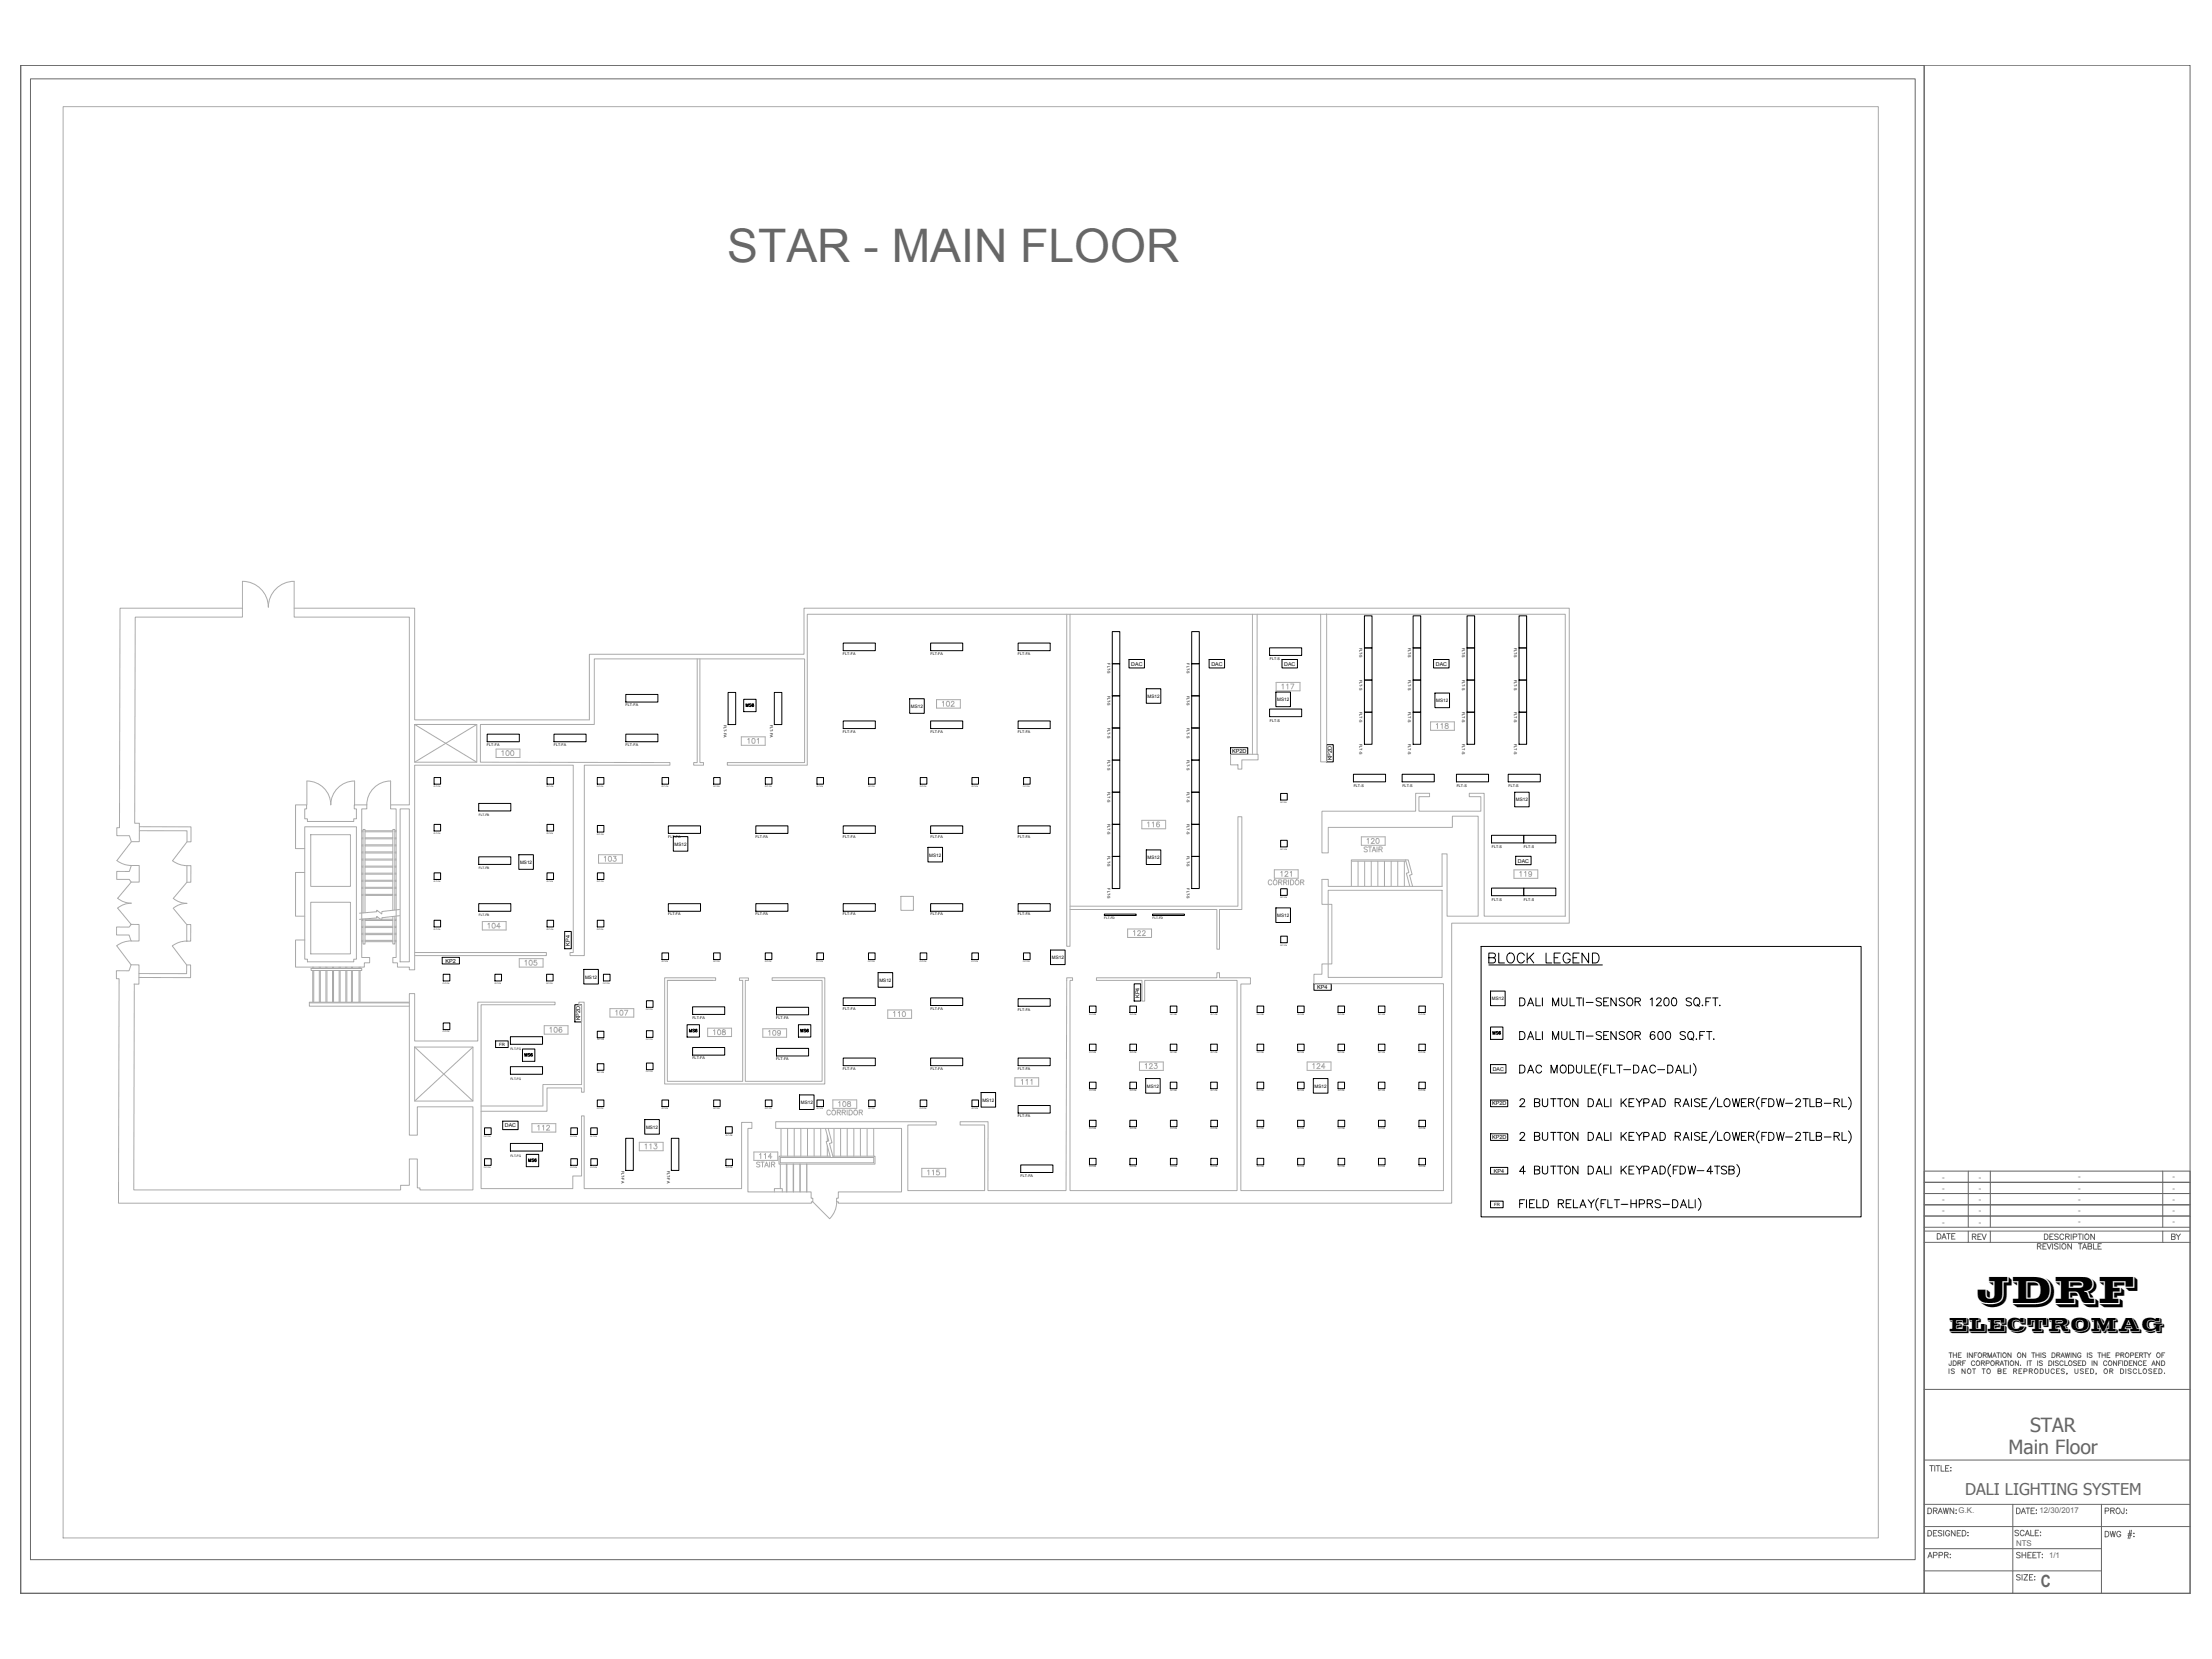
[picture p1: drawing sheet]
<svg xmlns="http://www.w3.org/2000/svg" width="610mm" height="457mm" viewBox="0 0 610 457" stroke-linecap="round" stroke-linejoin="round" font-family="sans-serif">
<defs><g id="words">
<text font-size="12.7" fill="#666" x="200.4" y="72.3">STAR - MAIN FLOOR</text>
<text font-size="10.7" x="544.9" y="359.2">JDRF</text>
<text font-size="6.6" x="409.2" y="267.1">BLOCK LEGEND</text>
<g font-size="5.4" fill="#666">
<text x="559.5" y="394.6">STAR</text>
<text x="553.5" y="400.8">Main Floor</text>
</g>
<text font-size="5.3" x="537.2" y="366.9">ELECTROMAG</text>
<g font-size="4.9" fill="#666">
<text x="542.2" y="342.9">REV</text>
<text x="597.3" y="342.9">BY</text>
</g>
<text font-size="4.7" fill="#666" x="562.5" y="437.2">C</text>
<text font-size="4.5" fill="#666" x="541.5" y="412.1">DALI LIGHTING SYSTEM</text>
<g font-size="4.4" fill="#ababab">
<text x="352.1" y="191.2">117</text>
<text x="258.6" y="195.8">102</text>
<text x="394.8" y="202.1">118</text>
<text x="137.2" y="209.5">100</text>
<text x="205" y="206">101</text>
<text x="375.4" y="233.5">120</text>
<text x="165.5" y="238.5">103</text>
<text x="351.7" y="242.7">121</text>
<text x="417.7" y="242.7">119</text>
<text x="133.3" y="257.2">104</text>
<text x="311.1" y="258.9">122</text>
<text x="143.6" y="267.4">105</text>
<text x="168.6" y="281.2">107</text>
<text x="245.2" y="281.5">110</text>
<text x="150.3" y="285.7">106</text>
<text x="195.4" y="286.5">108</text>
<text x="210.6" y="286.5">109</text>
<text x="314.3" y="295.6">123</text>
<text x="360.5" y="295.6">124</text>
<text x="280.1" y="300.2">111</text>
<text x="230" y="306.2">108</text>
<text x="176.4" y="317.9">113</text>
<text x="208.1" y="320.7">114</text>
</g>
<g font-size="4.4" fill="#666">
<text x="532.7" y="342.5">DATE</text>
<text x="530.2" y="418.4">DRAWN:</text>
<text x="578.9" y="418.4">PROJ:</text>
</g>
<g font-size="4" fill="#ababab">
<text x="315" y="229">116</text>
<text x="147.1" y="312.6">112</text>
<text x="254.4" y="324.9">115</text>
</g>
<g font-size="3.5">
<text x="204.3" y="195.8">MS6</text>
<text x="410.3" y="286.1">MS6</text>
<text x="144.6" y="321.4">MS6</text>
</g>
<g font-size="2.2" fill="#666">
<text x="539.8" y="417.1">G.K.</text>
<text x="562.1" y="417.1">12/30/2017</text>
<text x="555.6" y="426">NTS</text>
<text x="564.7" y="429.3">1/1</text>
</g>
<g font-size="2.1" fill="#666">
<text x="535.2" y="328.2">-</text>
<text x="535.2" y="325.1">-</text>
<text x="545.4" y="328.2">-</text>
<text x="545.4" y="325.1">-</text>
<text x="572.7" y="328.1">-</text>
<text x="572.7" y="325">-</text>
<text x="598.7" y="328.1">-</text>
<text x="598.7" y="325">-</text>
<text x="535.2" y="334.4">-</text>
<text x="535.2" y="331.3">-</text>
<text x="545.4" y="334.4">-</text>
<text x="545.4" y="331.3">-</text>
<text x="572.7" y="334.3">-</text>
<text x="572.7" y="331.2">-</text>
<text x="598.7" y="334.3">-</text>
<text x="598.7" y="331.2">-</text>
<text x="535.2" y="337.5">-</text>
<text x="545.4" y="337.5">-</text>
<text x="572.7" y="337.4">-</text>
<text x="598.7" y="337.4">-</text>
</g>
<g font-size="1.5">
<text x="311.8" y="183.5">DAC</text>
<text x="333.9" y="183.5">DAC</text>
<text x="353.9" y="183.5">DAC</text>
<text x="395.7" y="183.5">DAC</text>
<text x="339.5" y="207.5">KP2D</text>
<text x="367" y="209.5" transform="rotate(-90 367 209.5)">KP2D</text>
<text x="418.3" y="237.7">DAC</text>
<text x="157" y="260.6" transform="rotate(-90 157 260.6)">KP4</text>
<text x="122.8" y="265.3">KP2</text>
<text x="314" y="275" transform="rotate(-90 314 275)">KP4</text>
<text x="363" y="272.5">KP4</text>
<text x="159.9" y="281.2" transform="rotate(-90 159.9 281.2)">KP2D</text>
<text x="411.4" y="295.1">DAC</text>
<text x="411.2" y="304.6">KP2D</text>
<text x="139.2" y="310.7">DAC</text>
<text x="411.2" y="313.9">KP2D</text>
<text x="411.6" y="323.2">KP4</text>
</g>
<g font-size="1.3">
<text x="251.1" y="195.1">MS12</text>
<text x="316.3" y="192.3">MS12</text>
<text x="352" y="193.3">MS12</text>
<text x="395.8" y="193.5">MS12</text>
<text x="417.8" y="220.9">MS12</text>
<text x="185.9" y="233.1">MS12</text>
<text x="143.3" y="238.1">MS12</text>
<text x="256.1" y="236">MS12</text>
<text x="316.3" y="236.8">MS12</text>
<text x="352" y="252.7">MS12</text>
<text x="161.2" y="269.7">MS12</text>
<text x="289.9" y="264.3">MS12</text>
<text x="242.4" y="270.6">MS12</text>
<text x="411.1" y="275.7">MS12</text>
<text x="316.1" y="299.8">MS12</text>
<text x="362.3" y="299.8">MS12</text>
<text x="220.7" y="304.3">MS12</text>
<text x="270.7" y="303.6">MS12</text>
<text x="178" y="311.1">MS12</text>
</g>
<g font-size="1.2">
<text x="137.6" y="288.2">FR</text>
<text x="411.8" y="332.4">FR</text>
</g>
<g font-size="1">
<text x="374.7" y="178.5" transform="rotate(90 374.7 178.5)">FLT-S</text>
<text x="388.1" y="178.5" transform="rotate(90 388.1 178.5)">FLT-S</text>
<text x="402.9" y="178.5" transform="rotate(90 402.9 178.5)">FLT-S</text>
<text x="417.3" y="178.5" transform="rotate(90 417.3 178.5)">FLT-S</text>
<text x="232.3" y="180.5">FLT-FA</text>
<text x="256.4" y="180.5">FLT-FA</text>
<text x="280.5" y="180.5">FLT-FA</text>
<text x="305.2" y="182.9" transform="rotate(90 305.2 182.9)">FLT-S</text>
<text x="327.1" y="182.9" transform="rotate(90 327.1 182.9)">FLT-S</text>
<text x="349.9" y="182">FLT-S</text>
<text x="305.2" y="191.7" transform="rotate(90 305.2 191.7)">FLT-S</text>
<text x="327.1" y="191.7" transform="rotate(90 327.1 191.7)">FLT-S</text>
<text x="374.7" y="187.3" transform="rotate(90 374.7 187.3)">FLT-S</text>
<text x="388.1" y="187.3" transform="rotate(90 388.1 187.3)">FLT-S</text>
<text x="402.9" y="187.3" transform="rotate(90 402.9 187.3)">FLT-S</text>
<text x="417.3" y="187.3" transform="rotate(90 417.3 187.3)">FLT-S</text>
<text x="172.4" y="194.6">FLT-FA</text>
<text x="374.7" y="196.2" transform="rotate(90 374.7 196.2)">FLT-S</text>
<text x="388.1" y="196.2" transform="rotate(90 388.1 196.2)">FLT-S</text>
<text x="402.9" y="196.2" transform="rotate(90 402.9 196.2)">FLT-S</text>
<text x="417.3" y="196.2" transform="rotate(90 417.3 196.2)">FLT-S</text>
<text x="199.5" y="199.7" transform="rotate(90 199.5 199.7)">FLT-FA</text>
<text x="212.2" y="199.7" transform="rotate(90 212.2 199.7)">FLT-FA</text>
<text x="232.3" y="201.9">FLT-FA</text>
<text x="256.4" y="201.9">FLT-FA</text>
<text x="280.5" y="201.9">FLT-FA</text>
<text x="305.2" y="200.5" transform="rotate(90 305.2 200.5)">FLT-S</text>
<text x="327.1" y="200.5" transform="rotate(90 327.1 200.5)">FLT-S</text>
<text x="349.9" y="198.9">FLT-S</text>
<text x="134.2" y="205.6">FLT-FA</text>
<text x="152.6" y="205.6">FLT-FA</text>
<text x="172.4" y="205.6">FLT-FA</text>
<text x="305.2" y="209.4" transform="rotate(90 305.2 209.4)">FLT-S</text>
<text x="327.1" y="209.4" transform="rotate(90 327.1 209.4)">FLT-S</text>
<text x="374.7" y="205.1" transform="rotate(90 374.7 205.1)">FLT-S</text>
<text x="388.1" y="205.1" transform="rotate(90 388.1 205.1)">FLT-S</text>
<text x="402.9" y="205.1" transform="rotate(90 402.9 205.1)">FLT-S</text>
<text x="417.3" y="205.1" transform="rotate(90 417.3 205.1)">FLT-S</text>
<text x="305.2" y="218.3" transform="rotate(90 305.2 218.3)">FLT-S</text>
<text x="327.1" y="218.3" transform="rotate(90 327.1 218.3)">FLT-S</text>
<text x="373.1" y="216.8">FLT-S</text>
<text x="386.5" y="216.8">FLT-S</text>
<text x="401.4" y="216.8">FLT-S</text>
<text x="415.7" y="216.8">FLT-S</text>
<text x="305.2" y="227.1" transform="rotate(90 305.2 227.1)">FLT-S</text>
<text x="327.1" y="227.1" transform="rotate(90 327.1 227.1)">FLT-S</text>
<text x="184.1" y="230.8">FLT-FA</text>
<text x="208.2" y="230.8">FLT-FA</text>
<text x="232.3" y="230.8">FLT-FA</text>
<text x="256.4" y="230.8">FLT-FA</text>
<text x="280.5" y="230.8">FLT-FA</text>
<text x="411.1" y="233.7">FLT-S</text>
<text x="420" y="233.7">FLT-S</text>
<text x="305.2" y="236" transform="rotate(90 305.2 236)">FLT-S</text>
<text x="327.1" y="236" transform="rotate(90 327.1 236)">FLT-S</text>
<text x="305.2" y="244.8" transform="rotate(90 305.2 244.8)">FLT-S</text>
<text x="327.1" y="244.8" transform="rotate(90 327.1 244.8)">FLT-S</text>
<text x="411.1" y="248.2">FLT-S</text>
<text x="420" y="248.2">FLT-S</text>
<text x="184.1" y="252.3">FLT-FA</text>
<text x="208.2" y="252.3">FLT-FA</text>
<text x="232.3" y="252.3">FLT-FA</text>
<text x="256.4" y="252.3">FLT-FA</text>
<text x="280.5" y="252.3">FLT-FA</text>
<text x="190.8" y="280.7">FLT-FA</text>
<text x="213.9" y="280.8">FLT-FA</text>
<text x="232.3" y="278.3">FLT-FA</text>
<text x="256.4" y="278.3">FLT-FA</text>
<text x="280.5" y="278.5">FLT-FA</text>
<text x="190.8" y="291.9">FLT-FA</text>
<text x="213.9" y="292.2">FLT-FA</text>
<text x="232.3" y="294.8">FLT-FA</text>
<text x="256.4" y="294.8">FLT-FA</text>
<text x="280.5" y="294.8">FLT-FA</text>
<text x="280.5" y="307.9">FLT-FA</text>
<text x="171.3" y="322.6" transform="rotate(90 171.3 322.6)">FLT-FA</text>
<text x="183.8" y="322.6" transform="rotate(90 183.8 322.6)">FLT-FA</text>
<text x="281.3" y="324.3">FLT-FA</text>
</g>
<g font-size=".8">
<text x="132" y="224.8">FLT-FB</text>
<text x="132" y="239.5">FLT-FB</text>
<text x="132" y="252.4">FLT-FB</text>
<text x="304.3" y="253.4">FLT-FD</text>
<text x="317.6" y="253.4">FLT-FD</text>
<text x="140.7" y="289.4">FLT-FG</text>
<text x="140.7" y="297.7">FLT-FG</text>
<text x="140.7" y="318.8">FLT-FG</text>
</g>
<g font-size=".5">
<text x="119.6" y="216.8">FLT-CA</text>
<text x="150.7" y="216.8">FLT-CA</text>
<text x="164.5" y="216.8">FLT-CA</text>
<text x="182.4" y="216.8">FLT-CA</text>
<text x="196.6" y="216.8">FLT-CA</text>
<text x="210.9" y="216.8">FLT-CA</text>
<text x="225.1" y="216.8">FLT-CA</text>
<text x="239.3" y="216.8">FLT-CA</text>
<text x="253.5" y="216.8">FLT-CA</text>
<text x="267.8" y="216.8">FLT-CA</text>
<text x="282" y="216.8">FLT-CA</text>
<text x="352.9" y="221.2">FLT-CA</text>
<text x="119.6" y="229.8">FLT-CA</text>
<text x="150.7" y="229.8">FLT-CA</text>
<text x="164.6" y="230.1">FLT-CA</text>
<text x="352.9" y="234.2">FLT-CA</text>
<text x="119.6" y="243.1">FLT-CA</text>
<text x="150.7" y="243.1">FLT-CA</text>
<text x="164.6" y="243.1">FLT-CA</text>
<text x="352.9" y="247.5">FLT-CA</text>
<text x="119.6" y="256.2">FLT-CA</text>
<text x="150.7" y="256.2">FLT-CA</text>
<text x="164.5" y="256.2">FLT-CA</text>
<text x="352.9" y="260.6">FLT-CA</text>
<text x="182.4" y="265.2">FLT-CA</text>
<text x="196.6" y="265.2">FLT-CA</text>
<text x="210.8" y="265.2">FLT-CA</text>
<text x="225.1" y="265.2">FLT-CA</text>
<text x="239.3" y="265.2">FLT-CA</text>
<text x="253.5" y="265.2">FLT-CA</text>
<text x="267.8" y="265.2">FLT-CA</text>
<text x="282" y="265.2">FLT-CA</text>
<text x="122.1" y="271.1">FLT-CA</text>
<text x="136.3" y="271.1">FLT-CA</text>
<text x="150.6" y="271.1">FLT-CA</text>
<text x="166.2" y="271.1">FLT-CA</text>
<text x="178.1" y="278.4">FLT-CA</text>
<text x="300.3" y="279.8">FLT-CB</text>
<text x="311.4" y="279.8">FLT-CB</text>
<text x="322.6" y="279.8">FLT-CB</text>
<text x="333.7" y="279.8">FLT-CB</text>
<text x="346.5" y="279.8">FLT-CB</text>
<text x="357.6" y="279.8">FLT-CB</text>
<text x="368.8" y="279.8">FLT-CB</text>
<text x="379.9" y="279.8">FLT-CB</text>
<text x="391" y="279.8">FLT-CB</text>
<text x="122.1" y="284.5">FLT-CA</text>
<text x="164.6" y="286.7">FLT-CB</text>
<text x="178.1" y="286.6">FLT-CA</text>
<text x="300.3" y="290.2">FLT-CB</text>
<text x="311.4" y="290.2">FLT-CB</text>
<text x="322.6" y="290.2">FLT-CB</text>
<text x="333.7" y="290.2">FLT-CB</text>
<text x="346.5" y="290.2">FLT-CB</text>
<text x="357.6" y="290.2">FLT-CB</text>
<text x="368.8" y="290.2">FLT-CB</text>
<text x="379.9" y="290.2">FLT-CB</text>
<text x="391" y="290.2">FLT-CB</text>
<text x="164.6" y="295.6">FLT-CB</text>
<text x="178.1" y="295.5">FLT-CA</text>
<text x="164.5" y="305.7">FLT-CA</text>
<text x="182.4" y="305.7">FLT-CA</text>
<text x="196.6" y="305.7">FLT-CA</text>
<text x="210.9" y="305.7">FLT-CA</text>
<text x="225.1" y="305.7">FLT-CA</text>
<text x="239.3" y="305.7">FLT-CA</text>
<text x="253.5" y="305.7">FLT-CA</text>
<text x="267.8" y="305.7">FLT-CA</text>
<text x="300.3" y="300.7">FLT-CB</text>
<text x="311.4" y="300.7">FLT-CB</text>
<text x="322.6" y="300.7">FLT-CB</text>
<text x="333.7" y="300.7">FLT-CB</text>
<text x="346.5" y="300.7">FLT-CB</text>
<text x="357.6" y="300.7">FLT-CB</text>
<text x="368.8" y="300.7">FLT-CB</text>
<text x="379.9" y="300.7">FLT-CB</text>
<text x="391" y="300.7">FLT-CB</text>
<text x="300.3" y="311.2">FLT-CB</text>
<text x="311.4" y="311.2">FLT-CB</text>
<text x="322.6" y="311.2">FLT-CB</text>
<text x="333.7" y="311.2">FLT-CB</text>
<text x="346.5" y="311.2">FLT-CB</text>
<text x="357.6" y="311.2">FLT-CB</text>
<text x="368.8" y="311.2">FLT-CB</text>
<text x="379.9" y="311.2">FLT-CB</text>
<text x="391.1" y="311.2">FLT-CB</text>
<text x="133.5" y="313.4">FLT-CA</text>
<text x="157.2" y="313.4">FLT-CA</text>
<text x="162.7" y="313.4">FLT-CA</text>
<text x="200" y="313">FLT-CB</text>
<text x="133.5" y="321.9">FLT-CA</text>
<text x="157.2" y="321.9">FLT-CA</text>
<text x="162.8" y="321.9">FLT-CA</text>
<text x="200.1" y="322">FLT-CB</text>
<text x="300.3" y="321.7">FLT-CB</text>
<text x="311.4" y="321.7">FLT-CB</text>
<text x="322.6" y="321.7">FLT-CB</text>
<text x="333.7" y="321.7">FLT-CB</text>
<text x="346.5" y="321.7">FLT-CB</text>
<text x="357.6" y="321.7">FLT-CB</text>
<text x="368.8" y="321.7">FLT-CB</text>
<text x="379.9" y="321.7">FLT-CB</text>
<text x="391.1" y="321.7">FLT-CB</text>
</g>
</g></defs>
<!-- layer: 0 -->
<g fill="none" stroke="#ababab" stroke-width=".28">
<path d="M17.4 29.4h500.2v394.4h-500.2zM66.8 167.6h-33.7l-.2 60.5h-.7v2.2h3.5l.5 1.7M66.8 160.2v9.9h-29.5l-.2 56.8h1.3v5.1h-2.2l-4 5.2M66.8 160.2a7.1 7.1 0 0 1 7.1 7.1 7.1 7.1 0 0 1 7.2-7.1M81.1 167.6h33.2v30.8h48.1M81.1 160.2v9.9h31.7v51.7h-5.2M294 169.3v91.5h.9v-91.5M345.2 169.3v38.6M346.4 169.3v38.6M365.6 169.2v40.8h-1.6v-40.7M114.3 199.7h17.1v10.4h-17.1zM114.3 199.7l17.1 10.4"/>
<path d="M131.4 199.7l-17.1 10.4M162.4 198.4v-18.1h59.2v-12.7h210.9v86.8h-32.4v77.2h-169.1v-.4h-.4v-1h.4v-1.7h17.4v-17.5h-34.6v-1.9h44.2v.9h-7.8v18.1h21.1v-18.1h-6.7v-.9h7.7v19h21.5l.2-58.6h1.6v.7h-.7v57.9h46v-57.9h-25.4v5.7h-.8v-5.7h-12.5v-.7h33.2v-1.4h.7v1.4h8.5v1.7h-2.6v56.9h55.8v-57h-35.7v-2.6h2.2v-2.8h2.7v-16.5h-2.7v-6.8h1.7v1.9h31.4v-9h1.4v17.2h8.6v-27.6h-7.1v3.1h-34.3v7h-1.7v-11.4h25.8v-5h3.9v1h-3v4h17.1v-4h-3.2v-1h4.1v33.9h22.4v-83.2h-208.9v41.6h-22.1v-.7h21.3v-28.6h-57.9v18.1h-31.4v10.4l52.2 .1v.7h-23.6v52.4h-3.9v-.8h.9v-51.6h-43.7v56.4h-1.5v-.8h-3.3v-1.2h-1.2v-1.4h.9v-41h-1.6v-7.6M192.1 181.6v28.6h-.9v.7h2.7v-.7h-1v-28.6M107.7 215.2a6.6 6.6 0 0 0-6.6 6.6M339.1 207.9h7.6v1.5h-4.5v2.6h-1v-1.2h-2.1zM32.2 237.2l2.2 1.1 1.8 .2M36.2 238.5l-.6 1.7-3.4-.1v2.3h3.4l.6 .7-3.8 4.5 2.1 1.1 1.7 .2-2.3 .5-1.5 .9 3.7 4.5-.5 .7h-3.5v2.2h3.5l.5 1.6h2.2v-4.5h-2.2M36.2 238.5h2.2v4.6h-2.2M38.4 228.9l13.1 .1v3l-3.9 5.2 1.5 .9 2.4 .5M38.4 227.8l14.2 .1v4.1h-1.1M51.5 238.6h1.1v4.5h-1.1l-3.8 4.5 2.1 1.1 1.7 .3M51.5 238.6v4.5"/>
<path d="M84 227.9h14.2v36.4h-.7v.8h-12.8v-.8h-.7zM84 233.9h-2.6v-12.1h3.1v1.1h-.5v2.8h.7v.7h12.8v-.7h.7v-2.8h-.6v-1.1h3.5v1.1h-1.4v41h2.2v1.4h-1.5v1.2h-19v-7.4h2.6M84.6 221.8v-6.6a6.6 6.6 0 0 1 6.6 6.6 6.6 6.6 0 0 1 6.5-6.6v6.6M85.6 230h11v14.3h-11zM99.7 236.7h.3M99.7 231.2h.3M99.7 233.1h.3M99.7 235.1h.3M99.7 230.9h.3M99.7 232.8h.3M99.7 234.8h.3M99.7 239h.3"/>
<path d="M99.7 237h.3M99.7 238.7h.3M99.7 229.2h.3M99.7 229h.3M100.6 236.7h7.7M100.6 231.2h7.7M100.6 233.1h7.7M100.6 235.1h7.7M100.6 230.9h7.7M100.6 234.8h7.7M100.6 239h7.7M100.6 237h7.7"/>
<path d="M100.6 238.7h7.7M100.6 229.2h7.7M100.6 229h7.7M100.6 232.8h7.7M108.8 236.7h.4M108.8 231.2h.4M108.8 233.1h.4M108.8 235.1h.4M108.8 230.9h.4M108.8 232.8h.4M108.8 234.8h.4M108.8 239h.4"/>
<path d="M108.8 237h.4M108.8 238.7h.4M108.8 229.2h.4M108.8 229h.4M110.3 222.9h2.5v42.2h-2.5zM314.7 226.1h6.5M314.7 228.4h6.5M372.4 237.3h15M374.3 237.3v7M376.1 237.3v7M377.9 237.3v7M379.7 237.3v7"/>
<path d="M381.5 237.3v7M383.4 237.3v7M385.2 237.3v7M387 237.3v7M387.3 237l1 3.5-.7 .2 .9 3.6M36.2 259.3l-2.4 .4-1.6 1 3.9 5.2h2.2v5.3h-1.4M51.5 254.8h1.1l-.1 4.6h-1zM51.5 259.3l-1.8 .3-2.2 1.1 3.9 5.2h1.1v3.5h-14.2M51.5 249l-2.3 .4-1.4 .9 3.7 4.5M84 240.4h-2.6v12.1h2.6M85.6 248.7h11v14.2h-11zM99.7 253.3h.3"/>
<path d="M99.7 244.5h.3M99.7 244.8h.3M99.7 246.8h.3M99.7 246.5h.3M99.7 240.9h.3M99.7 242.9h.3M99.7 240.6h.3M99.7 242.6h.3M99.7 259.5h.3M99.7 259.2h.3M99.7 257.6h.3M99.7 257.2h.3"/>
<path d="M99.7 255.6h.3M99.7 253.7h.3M99.7 255.3h.3M100.6 251.5v-22.9h-.6v23M100.6 253.2v7h-.6v-6.9M100.6 253.3h4.3M100.6 244.5h7.7M100.6 244.8h7.7M100.6 246.8h7.7M100.6 246.5h7.7M100.6 240.9h7.7M100.6 242.9h7.7"/>
<path d="M100.6 240.6h7.7M100.6 242.6h7.7M100.6 259.5h7.7M100.6 259.2h7.7M100.6 257.6h7.7M100.6 257.2h7.7M100.6 255.6h7.7M100.6 253.7h7.7M100.6 255.3h7.7M105.2 253.3h3.1M108.8 250.8v-22.2h-.5v22.3M108.8 252.5v7.7h-.5v-7.6"/>
<path d="M108.8 253.3h.4M108.8 244.5h.4M108.8 244.8h.4M108.8 246.8h.4M108.8 246.5h.4M108.8 240.9h.4M108.8 242.9h.4M108.8 240.6h.4M108.8 242.6h.4M108.8 259.5h.4M108.8 259.2h.4M108.8 257.6h.4"/>
<path d="M108.8 257.2h.4M108.8 255.6h.4M108.8 253.7h.4M108.8 255.3h.4M110.1 252.4l-4.8 .5-.1 .7-1.4-1v.4l-4.7 .4M110.1 250.6l-4.8 .6-.1 .7-1.4-1.1v.5l-4.7 .4M248.3 247h3.4v3.9h-3.4zM294.9 249.7h46.3v-24.6h1v25.5h-6.1v11h-.7v-11h-40.5M350.5 242.8a.5 .5 0 0 0-.6-.3 .5 .5 0 0 0-.4 .5 .57 .57 0 0 0 .2 .7 .57 .57 0 0 0 .7 0l.1-.2M358.4 243.1h.8l.1-.5-.9-.1v1.4M358.9 243.1l.4 .8M366 245.4h31.4v24h-31.4z"/>
<path d="M372.4 244.3v-7.3h15.7l1.1 4-.7 .2 .8 3.1M36.1 265.9l-.5 1.6h-3.5v2.2h.7l-.1 61.9h190.9v-.4h.4v-1h-.5v-1.7h-17.4v-17.5h1.1v-1.7h-2.8v18.3h-43.4v-20.1h-.7v16.6h-2.4v3.5h-25.3v-50.7h20.4v-.7h-21.3v10.7h-17.4v-13.1h-1.5v39h2.2v-7.8h15.3v22.9h-14.6v-.5h-.7v-8h-2.2v7.3h-2.4v1.2h-73.5l.1-56.7M51.4 265.9v2.4h-13.1M85.3 276.4h27.5M85.7 266.9h14v.6h-14zM86.2 266.5v.4M86.2 267.5v8.7M86.5 266.5v.4M86.5 267.5v8.7M88 266.5v.4M88 267.5v8.7M88.3 266.5v.4"/>
<path d="M88.3 267.5v8.7M89.8 266.5v.4M89.8 267.5v8.7M90.1 266.5v.4M90.1 267.5v8.7M91.6 266.5v.4M91.6 267.5v8.7M91.9 266.5v.4M91.9 267.5v8.7M93.5 266.5v.4M93.5 267.5v8.7M93.7 266.5v.4"/>
<path d="M93.7 267.5v8.7M95.3 266.5v.4M95.3 267.5v8.7M95.6 266.5v.4M95.6 267.5v8.7M96.9 266.5v.4M96.9 267.5v8.7M97.1 266.5v.4M97.1 267.5v8.7M98.9 266.5v.4M98.9 267.5v8.7M99.2 266.5v.4"/>
<path d="M99.2 267.5v8.7M112.8 276.2h-27.5v1.1h27.5M114.3 262.5h36.3v.8h-36.3M183.9 270.2h13.3v-.7h-14v29.2h44.1v-29.2h-14.5v.7h13.8v27.8h-21.2v-27.8h.9M196.4 270.2h-12.5v27.8h20.8v-27.8h-.9M203.8 270.1v-.6h2.5v.6M294 270.2h.1M114.3 288.6h16v14.8h-16zM114.3 288.6l16 14.8M130.3 288.6l-16 14.8M132.6 304.8h17M146.6 309.7h6.6"/>
<path d="M146.6 312h6.6M149.6 304.8v-5.9h10.7v-22h-.8v-.7h1.5v24.8h-.7v-1.2h-9.6v6.5h-18.1M215 319h25.8v1.5h-25.8zM215.2 311v7.6M217.1 311v7.6M218.9 311v7.6M220.7 311v7.6M222.5 311v7.6M224.4 311v7.6M226.2 311v7.6M227.5 311l.9 3.4-.7 .2 1.2 4.4M228 313v1.5"/>
<path d="M228 315.8v2.8M228.2 311l1.1 3.9-.7 .2 1 3.9M228.8 318.6h-14.1v2.2h26.4v-2.2h-11.6M228.8 306.2a.5 .5 0 0 0-.5-.3 .5 .5 0 0 0-.4 .5v.4a.5 .5 0 0 0 .4 .5 .5 .5 0 0 0 .5-.3M229.8 311v7.6M231.7 311v7.6M233.5 311v7.6M235.3 311v7.6M236.8 306.5h.8v-.5l-.8-.1v1.4M237.1 311v7.6M237.2 306.5l.5 .8M239 311v7.6"/>
<path d="M240.8 311v7.6M213.4 328.5v-.9h2.2v.9M215 320.8v6.8M216.7 320.8v7.7M216.9 320.8v7.7M218.6 320.8v7.7M218.7 320.8v7.7M220.4 320.8v7.7M220.5 320.8v7.7M222.3 320.8v7.7M230.6 331.2l-.2 1.5-.5 1.3-1.2 1.8-4.7-4.6M254 322h6.6"/>
<path d="M254 324.3h6.6"/>
</g>
<!-- layer: FLT-Fixtures -->
<g fill="none" stroke="#000" stroke-width=".28">
<path d="M232.4 177.2h8.8v2.1h-8.8zM256.5 177.2h8.8v2.1h-8.8zM280.6 177.2h8.8v2.1h-8.8zM306.5 174.1h2.1v8.8h-2.1zM328.4 174.1h2.1v8.8h-2.1zM349.9 178.5h8.8v2.1h-8.8zM376 169.7h2.1v8.9h-2.1zM376 178.6h2.1v8.8h-2.1zM389.4 178.6h2.1v8.8h-2.1zM389.4 169.7h2.1v8.9h-2.1zM404.3 169.7h2.1v8.9h-2.1zM404.3 178.6h2.1v8.8h-2.1z"/>
<path d="M418.6 178.6h2.1v8.8h-2.1zM418.6 169.7h2.1v8.9h-2.1zM172.5 191.4h8.8v2.1h-8.8zM200.7 190.8h2v8.9h-2zM213.4 190.8h2.1v8.9h-2.1zM232.4 198.7h8.8v2.1h-8.8zM256.5 198.7h8.8v2.1h-8.8zM280.6 198.7h8.8v2.1h-8.8zM306.5 182.9h2.1v8.9h-2.1zM306.5 191.8h2.1v8.8h-2.1zM311.1 181.8h4.3v2.3h-4.3zM328.4 182.9h2.1v8.9h-2.1z"/>
<path d="M328.4 191.8h2.1v8.8h-2.1zM333.2 181.8h4.3v2.3h-4.3zM349.9 195.4h8.8v2.1h-8.8zM353.3 181.8h4.3v2.3h-4.3zM376 187.4h2.1v8.9h-2.1zM376 196.3h2.1v8.8h-2.1zM389.4 196.3h2.1v8.8h-2.1zM389.4 187.4h2.1v8.9h-2.1zM395.1 181.8h4.2v2.3h-4.2zM404.3 187.4h2.1v8.9h-2.1zM404.3 196.3h2.1v8.8h-2.1zM418.6 196.3h2.1v8.8h-2.1z"/>
<path d="M418.6 187.4h2.1v8.9h-2.1zM119.6 214.3h1.8v1.8h-1.8zM134.3 202.3h8.8v2.1h-8.8zM150.8 214.3h1.8v1.8h-1.8zM152.7 202.3h8.8v2.1h-8.8zM164.6 214.3h1.8v1.8h-1.8zM172.5 202.3h8.8v2.1h-8.8zM182.4 214.3h1.8v1.8h-1.8zM196.7 214.3h1.8v1.8h-1.8zM210.9 214.3h1.8v1.8h-1.8zM225.1 214.3h1.8v1.8h-1.8zM239.4 214.3h1.8v1.8h-1.8z"/>
<path d="M253.6 214.3h1.8v1.8h-1.8zM267.9 214.3h1.8v1.8h-1.8zM282.1 214.3h1.8v1.8h-1.8zM306.5 200.6h2.1v8.9h-2.1zM306.5 209.5h2.1v8.8h-2.1zM306.5 218.3h2.1v8.9h-2.1zM328.4 200.6h2.1v8.9h-2.1zM328.4 209.5h2.1v8.8h-2.1zM328.4 218.3h2.1v8.9h-2.1zM352.9 218.7h1.8v1.8h-1.8zM373 213.4h8.8v2.1h-8.8zM386.4 213.4h8.9v2.1h-8.9z"/>
<path d="M401.4 213.4h8.8v2.1h-8.8zM415.6 213.4h8.9v2.1h-8.9zM119.6 227.2h1.8v1.8h-1.8zM131.9 236.1h8.9v2.1h-8.9zM131.9 221.4h8.9v2.1h-8.9zM150.7 227.2h1.9v1.8h-1.9zM164.6 227.5h1.8v1.8h-1.8zM184.2 227.6h8.9v2.1h-8.9zM208.3 227.6h8.8v2.1h-8.8zM232.4 227.6h8.8v2.1h-8.8zM256.5 227.6h8.8v2.1h-8.8zM280.6 227.6h8.8v2.1h-8.8z"/>
<path d="M306.5 227.2h2.1v8.8h-2.1zM306.5 236h2.1v8.9h-2.1zM328.4 227.2h2.1v8.8h-2.1zM328.4 236h2.1v8.9h-2.1zM352.9 231.6h1.8v1.8h-1.8zM411 230.2h8.9v2.1h-8.9zM417.7 236h4.3v2.3h-4.3zM419.9 230.2h8.9v2.1h-8.9zM119.6 240.6h1.8v1.8h-1.8zM119.6 253.6h1.8v1.9h-1.8zM131.9 249h8.9v2.1h-8.9zM150.7 240.6h1.8v1.8h-1.8z"/>
<path d="M150.8 253.6h1.8v1.9h-1.8zM164.6 253.6h1.8v1.9h-1.8zM164.6 240.6h1.8v1.8h-1.8zM184.2 249h8.9v2.1h-8.9zM208.3 249h8.8v2.1h-8.8zM232.4 249h8.8v2.1h-8.8zM256.5 249h8.8v2.1h-8.8zM280.6 249h8.8v2.1h-8.8zM304.3 251.9h8.8v.4h-8.8zM317.6 251.9h8.8v.4h-8.8zM352.9 244.9h1.8v1.9h-1.8zM352.9 258h1.9v1.8h-1.9z"/>
<path d="M411 244.7h8.9v2.1h-8.9zM419.9 244.7h8.9v2.1h-8.9zM122.1 268.5h1.9v1.8h-1.9zM136.4 268.5h1.8v1.8h-1.8zM150.6 268.5h1.8v1.8h-1.8zM166.3 268.5h1.8v1.8h-1.8zM178.2 275.8h1.8v1.8h-1.8zM182.4 262.6h1.8v1.8h-1.8zM190.9 277.5h8.8v2.1h-8.8zM196.7 262.6h1.8v1.8h-1.8zM210.9 262.6h1.8v1.8h-1.8zM214 277.6h8.8v2.1h-8.8z"/>
<path d="M225.1 262.6h1.8v1.8h-1.8zM232.4 275h8.8v2.1h-8.8zM239.3 262.6h1.9v1.8h-1.9zM253.6 262.6h1.8v1.8h-1.8zM256.5 275h8.8v2.1h-8.8zM267.8 262.6h1.8v1.8h-1.8zM280.6 275.2h8.8v2.1h-8.8zM282.1 262.6h1.8v1.8h-1.8zM300.2 277.3h1.9v1.7h-1.9zM311.4 277.3h1.8v1.7h-1.8zM322.5 277.3h1.8v1.7h-1.8zM333.6 277.3h1.9v1.7h-1.9z"/>
<path d="M346.4 277.3h1.9v1.7h-1.9zM357.6 277.3h1.8v1.7h-1.8zM368.7 277.3h1.8v1.7h-1.8zM379.9 277.3h1.8v1.7h-1.8zM391 277.3h1.8v1.7h-1.8zM122.1 281.9h1.9v1.9h-1.9zM136.6 286.9h3.5v1.8h-3.5zM140.7 294h8.8v2.1h-8.8zM140.7 285.7h8.8v2.1h-8.8zM164.6 293.2h1.8v1.8h-1.8zM164.6 284.2h1.8v1.8h-1.8zM178.2 284h1.8v1.9h-1.8z"/>
<path d="M178.2 293h1.8v1.8h-1.8zM190.9 288.7h8.8v2.1h-8.8zM214 288.9h8.8v2.1h-8.8zM232.4 291.6h8.8v2.1h-8.8zM256.5 291.6h8.8v2.1h-8.8zM280.6 291.6h8.8v2.1h-8.8zM300.2 298.2h1.9v1.8h-1.9zM300.2 287.8h1.9v1.7h-1.9zM311.4 298.2h1.8v1.8h-1.8zM311.4 287.8h1.8v1.7h-1.8zM322.5 298.2h1.8v1.8h-1.8zM322.5 287.8h1.8v1.7h-1.8z"/>
<path d="M333.6 298.2h1.9v1.8h-1.9zM333.6 287.8h1.9v1.7h-1.9zM346.4 298.2h1.9v1.8h-1.9zM346.4 287.8h1.9v1.7h-1.9zM357.6 298.2h1.8v1.8h-1.8zM357.6 287.8h1.8v1.7h-1.8zM368.7 298.2h1.8v1.8h-1.8zM368.7 287.8h1.8v1.7h-1.8zM379.9 298.2h1.8v1.8h-1.8zM379.9 287.8h1.8v1.7h-1.8zM391 298.2h1.8v1.8h-1.8zM391 287.8h1.8v1.7h-1.8z"/>
<path d="M410.8 293.4h4.2v2.3h-4.2zM133.5 319.3h1.9v1.9h-1.9zM133.5 310.8h1.9v1.8h-1.9zM138.5 309h4.3v2.3h-4.3zM140.7 315.1h8.8v2.1h-8.8zM157.3 319.3h1.8v1.9h-1.8zM157.3 310.8h1.8v1.8h-1.8zM162.8 310.8h1.8v1.8h-1.8zM162.8 319.3h1.8v1.9h-1.8zM164.6 303.1h1.8v1.9h-1.8zM172.4 313.7h2.1v8.9h-2.1zM182.4 303.1h1.8v1.9h-1.8z"/>
<path d="M185 313.7h2.1v8.9h-2.1zM196.7 303.1h1.8v1.9h-1.8zM200 310.5h1.8v1.8h-1.8zM200 319.5h1.9v1.7h-1.9zM210.9 303.1h1.8v1.9h-1.8zM225.1 303.1h1.8v1.9h-1.8zM239.4 303.1h1.8v1.9h-1.8zM253.6 303.1h1.8v1.9h-1.8zM267.9 303.1h1.8v1.9h-1.8zM280.6 304.7h8.8v2.1h-8.8zM300.2 308.7h1.9v1.8h-1.9zM300.2 319.2h1.9v1.8h-1.9z"/>
<path d="M311.4 308.7h1.8v1.8h-1.8zM311.4 319.2h1.8v1.8h-1.8zM322.6 308.7h1.8v1.8h-1.8zM322.6 319.2h1.8v1.8h-1.8zM333.7 308.7h1.8v1.8h-1.8zM333.7 319.2h1.8v1.8h-1.8zM346.4 308.7h1.9v1.8h-1.9zM346.4 319.2h1.9v1.8h-1.9zM357.6 308.7h1.8v1.8h-1.8zM357.6 319.2h1.8v1.8h-1.8zM368.8 308.7h1.8v1.8h-1.8zM368.8 319.2h1.8v1.8h-1.8z"/>
<path d="M379.9 308.7h1.8v1.8h-1.8zM379.9 319.2h1.8v1.8h-1.8zM391 308.7h1.8v1.8h-1.8zM391 319.2h1.8v1.8h-1.8zM281.3 321h8.9v2.1h-8.9zM410.8 331h3.4v1.8h-3.4z"/>
</g>
<!-- layer: FLT-Peripheral-Devices -->
<g fill="none" stroke="#000" stroke-width=".28">
<path d="M250.7 192.6h4v4h-4zM315.9 189.8h4v4h-4zM351.6 190.7h4v4h-4zM395.4 191h4.1v4h-4.1zM339.1 206.1h4.8v1.8h-4.8zM365.6 205.2h1.8v4.8h-1.8zM417.4 218.3h4v4h-4zM143 235.6h4v4h-4zM185.6 230.6h4v4h-4zM255.7 233.5h4.1v4h-4.1zM315.9 234.2h4v4h-4zM155.6 256.7h1.8v4.8h-1.8z"/>
<path d="M351.6 250.2h4v4h-4zM121.9 263.8h4.7v1.9h-4.7zM158.4 276.9h1.9v4.7h-1.9zM160.9 267.2h4v4h-4zM242 268h4v4.1h-4zM289.5 261.8h4v4h-4zM312.6 271.1h1.8v4.8h-1.8zM362.1 271.1h4.8v1.8h-4.8zM410.8 273.1h4v4h-4zM144 289.1h3.4v3.4h-3.4zM144.6 291.1v-.8l.3 .8 .3-.8v.8M146.1 290.4h-.6l.6 .6h-.6"/>
<path d="M146.7 290.4a.35 .35 0 0 0-.4 .3 .35 .35 0 0 0 .4 .4 .25 .25 0 0 0-.1-.5 .24 .24 0 0 0-.3 .2M189.3 282.4h3.5v3.4h-3.5zM190 284.4v-.8l.3 .8 .3-.8v.8M191.4 283.8h-.5l.5 .4-.2 .2-.3-.1M192.1 283.8l-.1-.1a.35 .35 0 0 0-.4 .3 .35 .35 0 0 0 .4 .4 .24 .24 0 0 0 0-.4 .24 .24 0 0 0-.4 .2M220 282.4h3.4v3.4h-3.4zM220.7 284.4v-.8l.3 .8 .3-.8v.8M222.1 283.8l-.4-.1-.1 .2 .5 .4h-.5M222.8 283.8l-.1-.1a.35 .35 0 0 0-.4 .3 .35 .35 0 0 0 .4 .4 .24 .24 0 0 0 0-.4 .24 .24 0 0 0-.4 .2M315.7 297.2h4v4.1h-4zM361.9 297.2h4.1v4.1h-4.1zM177.7 308.5h4v4.1h-4z"/>
<path d="M220.3 301.7h4v4.1h-4zM270.4 301.1h4v4h-4zM410.8 312.5h4.7v1.8h-4.7zM410.8 303.2h4.7v1.8h-4.7zM410.8 321.7h4.7v1.8h-4.7z"/>
</g>
<!-- layer: FLT-Fixtures -->
<path d="M311.1 181.8h4.3M333.2 181.8h4.3M353.3 181.8h4.3M395.1 181.8h4.2M417.7 236h4.3M136.6 286.9h3.5M410.8 293.4h4.2M138.5 309h4.3M410.8 331h3.4" fill="none" stroke="#fff" stroke-width=".28"/>
<g fill="#fff" stroke="#fff" stroke-width=".28">
<path d="M333.2 181.8v2.3h4.3zM333.2 181.8h4.3v2.3z"/>
<path d="M311.1 181.8v2.3h4.3zM311.1 181.8h4.3v2.3z"/>
<path d="M395.1 181.8v2.3h4.2zM395.1 181.8h4.2v2.3z"/>
<path d="M417.7 236v2.3h4.3zM417.7 236h4.3v2.3z"/>
<path d="M136.6 286.9v1.8h3.5zM136.6 286.9h3.5v1.8z"/>
<path d="M138.5 309v2.3h4.3zM138.5 309h4.3v2.3z"/>
<path d="M353.3 181.8v2.3h4.3zM353.3 181.8h4.3v2.3z"/>
<path d="M410.8 293.4v2.3h4.2zM410.8 293.4h4.2v2.3z"/>
<path d="M410.8 331v1.8h3.4zM410.8 331h3.4v1.8z"/>
</g>
<!-- layer: NOTE -->
<g fill="none" stroke="#000" stroke-width=".28">
<path d="M408.2 260.8h104.7v74.6h-104.7zM410.3 265.9h31.3M418.8 275h.7a1.17 1.17 0 0 1 .8 1.1 1.17 1.17 0 0 1-.8 1.1h-.7zM421 277.2l.8-2.2 .9 2.2M421.3 276.5h1.1M423.3 275v2.2h1.2M425.1 275v2.2M427.9 277.2v-2.2l.8 2.2 .8-2.2v2.2M430.4 275v1.6a.74 .74 0 0 0 .7 .6 .74 .74 0 0 0 .7-.6v-1.6M432.7 275v2.2h1.2M434.4 275h1.5M435.2 275v2.2"/>
<path d="M436.3 275v2.2M437.1 276.3h1.9M441.3 275.3a.83 .83 0 0 0-1.4 .2l.2 .3 1 .5a.5 .5 0 0 1 0 .8 .98 .98 0 0 1-1.2-.2M442 276h.8M443.3 275h-1.3v2.2h1.3M445.4 275v2.2l-1.5-2.2v2.2M447.7 275.3a.84 .84 0 0 0-1.5 .2l.2 .3 1.1 .5a.5 .5 0 0 1 0 .8 1 1 0 0 1-1.3-.2M448.5 275.3a.81 .81 0 0 1 .9-.3 .81 .81 0 0 1 .6 .8v.6a.83 .83 0 0 1-.9 .8 .83 .83 0 0 1-.8-.8zM450.6 276l1.3-.1 .2-.3-.1-.4-1.4-.2v2.2M451.3 276l.8 1.2M454.8 275.4l.5-.4v2.2M456.6 275.5l.4-.5h.4l.4 .4-.3 .8-1 1h1.4"/>
<path d="M458.8 275.1a.71 .71 0 0 1 1.1 .3 1.03 1.03 0 0 1 .1 1.2 1.03 1.03 0 0 1-1.2 .5 1.65 1.65 0 0 1 0-2zM460.9 275.1a.71 .71 0 0 1 1.1 .3 1.03 1.03 0 0 1 .1 1.2 1.03 1.03 0 0 1-1.2 .5 1.65 1.65 0 0 1 0-2zM466.1 275.3a.84 .84 0 0 0-1.4 .2l.2 .3 1 .5a.5 .5 0 0 1 0 .8 1 1 0 0 1-1.2-.2M467 275.3a.81 .81 0 0 1 .9-.3 .81 .81 0 0 1 .5 .8v.6a.84 .84 0 0 1-.8 .8 .84 .84 0 0 1-.8-.8zM467.7 276.8l.6 .6M469.2 277l-.1 .1h.2M470.1 276h.8M471.5 275h-1.4v2.2M472 275h1.4M472.7 275v2.2M474 277l-.1 .1h.2M418.8 293.5h.7a1.17 1.17 0 0 1 .8 1.1 1.17 1.17 0 0 1-.8 1.1h-.7z"/>
<path d="M418.8 284.3h.7a1.18 1.18 0 0 1 .8 1.1 1.18 1.18 0 0 1-.8 1.1h-.7zM421 295.7l.8-2.2 .9 2.2M421 286.5l.8-2.2 .9 2.2M421.3 295h1.1M421.3 285.7h1.1M423.3 284.3v2.2h1.2M424.9 294a.81 .81 0 0 0-1-.5 .81 .81 0 0 0-.6 .9v.5a.8 .8 0 0 0 .6 .8 .8 .8 0 0 0 1-.5M425.1 284.3v2.2M427.5 295.7v-2.2l.8 2.2 .8-2.2v2.2M427.9 286.5v-2.2l.8 2.2 .8-2.2v2.2M430.2 293.8a.81 .81 0 0 1 .9-.2 .81 .81 0 0 1 .5 .8v.5a.83 .83 0 0 1-.8 .8 .83 .83 0 0 1-.8-.8zM430.4 284.3v1.5a.74 .74 0 0 0 .7 .7 .74 .74 0 0 0 .7-.7v-1.5"/>
<path d="M432.3 293.5h.7a1.16 1.16 0 0 1 .7 1.1 1.16 1.16 0 0 1-.7 1.1h-.7zM432.7 284.3v2.2h1.2M434.4 293.5v1.6a.74 .74 0 0 0 .8 .6 .74 .74 0 0 0 .7-.6v-1.6M434.4 284.3h1.5M435.2 284.3v2.2M436.3 284.3v2.2M436.7 293.5v2.2h1.3M437.1 285.5h1.9M438.5 294.6h.8M439.9 293.5h-1.4v2.2h1.4M441.2 293.1a2.22 2.22 0 0 0 0 3.3M441.3 284.6a.82 .82 0 0 0-.8-.4 .82 .82 0 0 0-.6 .6l.2 .3 1 .4 .2 .7a.96 .96 0 0 1-1.4 0"/>
<path d="M442 294.6h.8M442 285.3h.8M443.3 293.5h-1.3v2.2M443.3 284.3h-1.3v2.2h1.3M443.8 293.5v2.2h1.3M445.4 284.3v2.2l-1.5-2.2v2.2M445.6 293.5h1.5M446.3 293.5v2.2M447.5 294.8h1.9M447.7 284.6a.82 .82 0 0 0-.8-.3 .82 .82 0 0 0-.7 .5l.2 .3 1.1 .4 .2 .7a.96 .96 0 0 1-1.5 0M448.5 284.6a.9 .9 0 0 1 1.2-.1 .9 .9 0 0 1 .3 1.1 .83 .83 0 0 1-.9 .9 .83 .83 0 0 1-.8-.9zM450.2 293.5h.7a1.17 1.17 0 0 1 .8 1.1 1.17 1.17 0 0 1-.8 1.1h-.7z"/>
<path d="M450.6 285.3l1.3-.1 .2-.3-.1-.4-.5-.2h-.9v2.2M451.3 285.3l.8 1.2M452.4 295.7l.8-2.2 .8 2.2M452.7 295h1M456 284.6a.64 .64 0 0 0-.9-.2 1.27 1.27 0 0 0 .4 2.1 .68 .68 0 0 0 .6-.7 .68 .68 0 0 0-.6-.7 .68 .68 0 0 0-.7 .6M456.2 294a.81 .81 0 0 0-.9-.5 .81 .81 0 0 0-.6 .9v.5a.8 .8 0 0 0 .6 .8 .8 .8 0 0 0 .9-.5M456.9 294.8h1.8M457.2 284.4a.72 .72 0 0 1 1 .3l.1 .5a.99 .99 0 0 1-.6 1.3h-.2a1.4 1.4 0 0 1-.3-2.1zM459.3 284.4a.7 .7 0 0 1 1 .3 1.03 1.03 0 0 1 .1 1.2 1.03 1.03 0 0 1-1.1 .5 1.69 1.69 0 0 1 0-2zM459.6 293.5h.7a1.16 1.16 0 0 1 .8 1.1 1.16 1.16 0 0 1-.8 1.1h-.7zM461.8 295.7l.8-2.2 .8 2.2M462.1 295h1"/>
<path d="M464.1 293.5v2.2h1.2M464.5 284.6a.82 .82 0 0 0-.8-.3 .82 .82 0 0 0-.7 .5l.2 .3 1.1 .4 .2 .7a.96 .96 0 0 1-1.5 0M465.3 284.6a.9 .9 0 0 1 1.2-.1 .9 .9 0 0 1 .3 1.1 .83 .83 0 0 1-.9 .9 .83 .83 0 0 1-.8-.9zM465.8 293.5v2.2M466 286.1l.7 .6M466.7 293.1a2.26 2.26 0 0 1 0 3.3M467.5 286.3v.2l.1-.1M468.4 285.3h.9M469.8 284.3h-1.4v2.2M470.3 284.3h1.5M471 284.3v2.2M472.3 286.3l-.1 .1h.2"/>
<path d="M418.9 312.6l.4-.5 .7 .1 .2 .3-.3 .7-1.1 1.1h1.5M418.9 303.3l.4-.5 .7 .1 .2 .3-.3 .7-1.1 1.1h1.5M422.9 313.1l1.2-.1 .2-.3-.1-.4-.4-.2h-.9v2.2h.9a.57 .57 0 0 0 .6-.6 .57 .57 0 0 0-.6-.6M422.9 303.8l1.2-.1 .2-.3-.2-.5-1.2-.1v2.2l1.2-.1 .2-.3a.58 .58 0 0 0-.5-.8M425.1 312.1v1.5a.74 .74 0 0 0 .7 .7 .74 .74 0 0 0 .7-.7v-1.5M425.1 302.8v1.6a.74 .74 0 0 0 .7 .6 .74 .74 0 0 0 .7-.6v-1.6M427.3 312.1h1.5M427.3 302.8h1.5M428.1 302.8v2.2M428.1 312.1v2.2M429.2 312.1h1.5M429.2 302.8h1.5"/>
<path d="M430 302.8v2.2M430 312.1v2.2M431.5 312.2a1.1 1.1 0 0 1 1.3 .7 1.1 1.1 0 0 1-.6 1.4 1.16 1.16 0 0 1-1.1-.8 1.16 1.16 0 0 1 .4-1.3zM431.5 302.9a1.03 1.03 0 0 1 1.3 1 1.03 1.03 0 0 1-1.3 1l-.4-.7v-.6zM434.9 312.1v2.2l-1.5-2.2v2.2M434.9 302.8v2.2l-1.5-2.2v2.2M437.7 312.1h.7a1.18 1.18 0 0 1 .8 1.1 1.18 1.18 0 0 1-.8 1.1h-.7zM437.7 302.8h.7a1.17 1.17 0 0 1 .8 1.1 1.17 1.17 0 0 1-.8 1.1h-.7zM439.9 305l.8-2.2 .8 2.2M439.9 314.3l.8-2.2 .8 2.2M440.2 313.5h1M440.2 304.3h1"/>
<path d="M442.2 312.1v2.2h1.2M442.2 302.8v2.2h1.2M443.9 302.8v2.2M443.9 312.1v2.2M446.8 302.8v2.2M446.8 312.1v2.2M447.3 313l.9 1.3M447.3 303.7l.9 1.3M448.2 312.1l-1.4 1.4M448.2 302.8l-1.4 1.5M448.9 313.1h.9M448.9 303.8h.9"/>
<path d="M450.3 312.1h-1.4v2.2h1.4M450.3 302.8h-1.4v2.2h1.4M450.9 312.1l.9 1 .8-1M450.9 302.8l.9 1 .8-1M451.8 303.8v1.2M451.8 313.1v1.2M453 313.2h1a.58 .58 0 0 0 .5-.5 .58 .58 0 0 0-.5-.6h-1v2.2M453 303.9h1a.57 .57 0 0 0 .5-.5 .57 .57 0 0 0-.5-.6h-1v2.2M455.2 314.3l.8-2.2 .9 2.2M455.2 305l.8-2.2 .9 2.2M455.5 313.5h1.1M455.5 304.3h1.1"/>
<path d="M457.5 312.1h.7a1.18 1.18 0 0 1 .8 1.1 1.18 1.18 0 0 1-.8 1.1h-.7zM457.5 302.8h.7a1.16 1.16 0 0 1 .8 1.1 1.16 1.16 0 0 1-.8 1.1h-.7zM461.7 313.1l1.2-.1 .2-.3-.1-.4-.4-.2h-.9v2.2M461.7 303.8l1.2-.1 .2-.3-.1-.4-.4-.2h-.9v2.2M462.4 313.1l.7 1.2M462.4 303.8l.7 1.2M463.8 305l.9-2.2 .8 2.2M463.9 314.3l.8-2.2 .8 2.2M464.2 313.5h1M464.2 304.3h1M466.1 302.8v2.2M466.1 312.1v2.2"/>
<path d="M468.4 312.4a.82 .82 0 0 0-.8-.4 .82 .82 0 0 0-.6 .6l.2 .3 1 .4 .2 .7a.95 .95 0 0 1-1.4 0M468.4 303.1a.82 .82 0 0 0-.8-.3 .82 .82 0 0 0-.6 .5l.2 .3 1 .5 .2 .6a.99 .99 0 0 1-1.4 0M469.1 313.1h.8M469.1 303.8h.8M470.4 312.1h-1.3v2.2h1.3M470.4 302.8h-1.3v2.2h1.3M472.9 311.7l-1.9 3.3M472.9 302.4l-1.9 3.3M473.3 312.1v2.2h1.3M473.3 302.8v2.2h1.3M475.3 312.4a.81 .81 0 0 1 .9-.3 .81 .81 0 0 1 .6 .8v.6a.83 .83 0 0 1-.9 .8 .83 .83 0 0 1-.8-.8zM475.3 303.1a.8 .8 0 0 1 .9-.3 .8 .8 0 0 1 .6 .8v.6a.84 .84 0 0 1-.9 .8 .84 .84 0 0 1-.8-.8z"/>
<path d="M477.4 312.1l.5 2.2 .5-2.2 .6 2.2 .5-2.2M477.4 302.8l.5 2.2 .5-2.2 .6 2.2 .5-2.2M479.9 313.1h.9M479.9 303.8h.8M481.3 312.1h-1.4v2.2h1.4M481.3 302.8h-1.4v2.2h1.4M481.9 313.1l1.2-.1 .3-.3-.2-.4-.4-.2h-.9v2.2M481.9 303.8l1.2-.1 .3-.3-.2-.4-.4-.2h-.9v2.2M482.6 313.1l.8 1.2M482.6 303.8l.8 1.2M484.8 311.7a2.22 2.22 0 0 0 0 3.3M484.8 302.4a2.24 2.24 0 0 0 0 3.3"/>
<path d="M485.5 313.1h.9M485.5 303.8h.9M486.9 312.1h-1.4v2.2M486.9 302.8h-1.4v2.2M487.4 312.1h.7a1.17 1.17 0 0 1 .8 1.1 1.17 1.17 0 0 1-.8 1.1h-.7zM487.4 302.8h.7a1.16 1.16 0 0 1 .8 1.1 1.16 1.16 0 0 1-.8 1.1h-.7zM489.6 312.1l.5 2.2 .6-2.2 .5 2.2 .5-2.2M489.6 302.8l.5 2.2 .5-2.2 .6 2.2 .5-2.2M492.1 313.3h1.9M492.1 304.1h1.9M494.9 312.6l.4-.5 .7 .1 .2 .3-.3 .7-1.1 1.1h1.5M494.9 303.3l.4-.5h.5l.4 .4-.3 .7-1.1 1.1h1.5"/>
<path d="M496.9 312.1h1.5M496.9 302.8h1.5M497.6 302.8v2.2M497.6 312.1v2.2M498.8 312.1v2.2h1.2M498.8 302.8v2.2h1.2M500.5 313.1l1.3-.1 .2-.3-.1-.4-.4-.2h-1v2.2h1l.4-.2v-.8l-.4-.2M500.5 303.8l1.3-.1 .2-.3-.2-.5-1.3-.1v2.2h1a.57 .57 0 0 0 .5-.6 .57 .57 0 0 0-.5-.6M502.7 313.3h1.9M502.7 304.1h1.9M505.5 313.1l1.2-.1 .2-.3-.1-.4-.4-.2h-.9v2.2M505.5 303.8l1.2-.1 .2-.3-.1-.4-.4-.2h-.9v2.2"/>
<path d="M506.2 313.1l.7 1.2M506.2 303.8l.7 1.2M507.6 312.1v2.2h1.3M507.6 302.8v2.2h1.3M509.4 311.7a2.22 2.22 0 0 1 0 3.3M509.4 302.4a2.24 2.24 0 0 1 0 3.3M418.8 331.7h.8M420.2 330.6h-1.4v2.2M420.4 322.8h-1.6l1.1-1.4v2.1M420.7 330.6v2.2M421.5 331.7h.9M422.9 330.6h-1.4v2.2h1.4"/>
<path d="M422.9 322.4l1.2-.1 .2-.3-.2-.5-1.2-.1v2.1h.9l.5-.4a.58 .58 0 0 0-.5-.7M423.5 330.6v2.2h1.2M425.1 321.4v1.5a.74 .74 0 0 0 .7 .7 .74 .74 0 0 0 .7-.7v-1.5M425.3 330.6h.7a1.17 1.17 0 0 1 .8 1.1 1.17 1.17 0 0 1-.8 1.1h-.7zM427.3 321.4h1.5M428.1 321.4v2.1M429.2 321.4h1.5M429.4 331.7l1.3-.1 .2-.3-.1-.5-.4-.2h-1v2.2M430 321.4v2.1M430.2 331.7l.7 1.1M431.5 321.5a1.02 1.02 0 0 1 1.3 1 1.02 1.02 0 0 1-1.3 .9l-.4-.7v-.5zM431.6 331.7h.9"/>
<path d="M433 330.6h-1.4v2.2h1.4M433.6 330.6v2.2h1.3M434.9 321.4v2.1l-1.5-2.1v2.1M435.4 332.8l.8-2.2 .9 2.2M435.7 332.1h1M437.7 330.6l.8 1.1 .8-1.1M437.7 321.4h.7a1.17 1.17 0 0 1 .8 1.1 1.17 1.17 0 0 1-.8 1h-.7zM438.5 331.7v1.1M439.9 323.5l.8-2.1 .8 2.1M440.2 322.8h1M440.5 330.2a2.26 2.26 0 0 0 0 3.4M441.2 331.7h.9"/>
<path d="M442.2 321.4v2.1h1.2M442.6 330.6h-1.4v2.2M443.1 330.6v2.2h1.2M443.9 321.4v2.1M444.9 330.6h1.4M445.6 330.6v2.2M446.8 331.9h1.8M446.8 321.4v2.1M447.3 322.3l.9 1.2M448.2 321.4l-1.4 1.4M448.9 322.4h.9M449.5 331.7h1.4"/>
<path d="M449.5 330.6v2.2M450.3 321.4h-1.4v2.1h1.4M450.9 321.4l.9 1 .8-1M450.9 330.6v2.2M451.8 331.8h.9a.58 .58 0 0 0 .5-.6 .58 .58 0 0 0-.5-.6h-.9v2.2M451.8 322.4v1.1M453 322.5h1a.57 .57 0 0 0 .5-.6 .57 .57 0 0 0-.5-.5h-1v2.1M454 331.7l1.2-.1 .2-.3-.1-.5-.4-.2h-.9v2.2M454.7 331.7l.7 1.1M455.2 323.5l.8-2.1 .9 2.1M455.5 322.8h1.1M457.5 321.4h.7a1.17 1.17 0 0 1 .8 1.1 1.17 1.17 0 0 1-.8 1h-.7z"/>
<path d="M457.6 331a.82 .82 0 0 0-.8-.4 .82 .82 0 0 0-.7 .6l.2 .3 1.2 .5 .1 .5a.96 .96 0 0 1-1.5 0M458.2 331.9h1.9M460.4 320.9a2.24 2.24 0 0 0 0 3.4M460.9 330.6h.8a1.17 1.17 0 0 1 .7 1.1 1.17 1.17 0 0 1-.7 1.1h-.8zM461.1 322.4h.9M462.5 321.4h-1.4v2.1M463 321.4h.8a1.17 1.17 0 0 1 .7 1.1 1.17 1.17 0 0 1-.7 1h-.8zM463.1 332.8l.8-2.2 .9 2.2M463.4 332.1h1.1M465.2 321.4l.5 2.1 .6-2.1 .5 2.1 .5-2.1M465.4 330.6v2.2h1.3M467.2 330.6v2.2"/>
<path d="M467.7 322.6h1.9M468 330.2a2.26 2.26 0 0 1 0 3.4M472 322.8h-1.6l1.1-1.4v2.1M472.5 321.4h1.5M473.2 321.4v2.1M475.8 321.7a.82 .82 0 0 0-.8-.4 .82 .82 0 0 0-.6 .6l.2 .3 1 .4 .2 .7a1 1 0 0 1-1.4 0M476.5 322.4l1.2-.1 .2-.3-.2-.5-1.2-.1v2.1h.9l.5-.4a.58 .58 0 0 0-.5-.7M478.7 320.9a2.24 2.24 0 0 1 0 3.4"/>
</g>
<!-- layer: FLT-DRAWING -->
<path d="M530.3 18v421.1" fill="none" stroke="#666" stroke-width=".28"/>
<!-- layer: FLT-NOTES -->
<g fill="none" stroke="#666" stroke-width=".28">
<path d="M5.7 18h597.9v421.1h-597.9zM5.7 18h524.6v421.1h-524.6zM530.3 322.7h73.3v116.4h-73.3zM530.3 339.3h73.3M530.3 338.2h73.3M530.3 335.1h73.3M530.3 332h73.3M530.3 328.9h73.3M530.3 325.8h73.3M542.4 322.7v15.5M548.5 322.7v15.5M596 322.7v15.5"/>
<path d="M530.3 342.4h73.3M561.5 343.5l.8-.1 .2-.4-.4-.3h-.6v1.5M562 343.5l.5 .7M563 343.5h.6M563.4 340.1h.5a.81 .81 0 0 1 .5 .7 .81 .81 0 0 1-.5 .8h-.5zM563.9 342.7h-.9v1.5h.9M564.1 342.7l.6 1.5 .6-1.5M564.9 340.8h.6M565.7 342.7v1.5M565.9 340.1h-1v1.5h1M567.2 343l-.4-.3-.6 .3v.3l1 .5-.4 .4-.6-.2M567.2 340.3l-.3-.2-.7 .2 .1 .3 .9 .6-.3 .4-.7-.2"/>
<path d="M567.7 342.7v1.5M568.3 343l.2-.2a.69 .69 0 0 1 .9 .7 .69 .69 0 0 1-1.1 .5zM568.7 340.4a.56 .56 0 0 0-.6-.3 .56 .56 0 0 0-.4 .5v.4a.55 .55 0 0 0 .4 .6 .55 .55 0 0 0 .6-.4M569.2 340.8l.9-.1 .1-.5-1-.1v1.5M569.8 340.8l.5 .8M570.8 340.1v1.5M570.9 342.7v1.5l-1-1.5v1.5M571.3 340.9l.9-.1 .1-.6-1-.1v1.5M572.7 340.1h1M572.8 342.7h1M573.2 340.1v1.5M573.3 342.7v1.5"/>
<path d="M573.9 344.2l.6-1.5 .6 1.5M574 340.1v1.5M574.1 343.8h.8M574.7 340.3l.1-.2a.71 .71 0 0 1 .9 .7 .71 .71 0 0 1-.9 .7l-.3-.5zM575.4 343.5l.9-.1 .1-.5-1-.2v1.5l1-.1v-.5l-.3-.1M577 342.7v1.5h.8M577.2 340.1v1.5l-1-1.5v1.5M578.2 343.5h.6M579.1 342.7h-.9v1.5h.9M537.1 372.8h.9M537.1 377.2v1.3M537.6 372.8v1.3"/>
<path d="M537.8 375l-.1 1.2-.5 .1-.1-.4M538.3 375h.4a.68 .68 0 0 1 .4 .7 .68 .68 0 0 1-.4 .6h-.4zM538.3 372.8v1.3M538.3 373.4h.9M538.6 377.4l-.3-.2-.6 .2 .2 .3 .7 .5-.3 .3-.6-.2M539.2 372.8v1.3M539.6 375.6h.7l.1-.4-.8-.2v1.3M539.7 373.4h.5M540 375.6l.4 .7M540.5 372.8h-.8v1.3h.8M540.9 375.6h.5M541.6 377.2v1.3l-.9-1.3v1.3"/>
<path d="M541.7 375h-.8v1.3M542.2 372.8v1.3M542.3 377.4a.57 .57 0 0 1 .9 .5 .57 .57 0 0 1-.9 .4zM543.6 372.8v1.3l-.9-1.3v1.3M543.6 377.2h.9M544 377.2v1.3M544.1 373.4h.4M544.2 375.3a.48 .48 0 0 0-.5-.3 .48 .48 0 0 0-.4 .5v.3a.48 .48 0 0 0 .4 .5 .48 .48 0 0 0 .5-.3M544.9 372.8h-.8v1.3M546 375.6h.8v-.4l-.8-.2v1.3M546.2 377.2h.9M546.5 375.6l.4 .7"/>
<path d="M546.5 373.4h.8l.1-.3-.3-.3h-.6v1.3M546.7 377.2v1.3M547 373.4l.4 .7M547.3 375.7l.8-.1 .1-.4-.9-.2v1.3M547.7 377.4a.57 .57 0 0 1 .8 .5 .57 .57 0 0 1-.8 .4zM547.8 374.1v-1.3l.6 1.3 .4-1.3v1.3M549.2 374.1l.5-1.3 .5 1.3M549.4 373.7h.6M550.1 375.6h.7l.1-.4-.8-.2v1.3M550.3 372.8h.9M550.5 375.6l.4 .7M550.6 377.9l.8-.1v-.4l-.8-.2v1.3l.8-.1 .1-.3-.3-.2"/>
<path d="M550.7 372.8v1.3M551.2 376.3l.5-1.3 .5 1.3M551.4 375.9h.6M551.5 372.8v1.3M552.1 377.9h.5M552.3 375h.9M552.7 375v1.3M552.9 377.2h-.8v1.3h.8M553.5 375v1.3M554.2 372.8v1.3l-.8-1.3v1.3M554.9 377.9l.8-.1v-.5l-.8-.1v1.3M555.4 377.9l.4 .6"/>
<path d="M556.3 375v1.3l-.9-1.3v1.3M556.4 377.9h.5M556.8 376.2h.1M557.2 377.2h-.8v1.3h.8M557.8 377.9h.7l.1-.5-.8-.2v1.3M558.3 372.8v1.3l-.9-1.3v1.3M558.7 375v1.3M559 375h.9M559.2 377.9l.8-.1v-.4l-.8-.2v1.3M559.5 375v1.3M559.7 377.9l.4 .6M559.9 372.8h.9"/>
<path d="M560.3 372.8v1.3M560.8 377.4a.57 .57 0 0 1 .9 .5 .57 .57 0 0 1-.9 .4zM561.1 373.4h.8M561.1 372.8v1.3M561.5 375v1.3M561.9 372.8v1.3M562.3 377.2h.4a.7 .7 0 0 1 .4 .7 .7 .7 0 0 1-.4 .6h-.4zM562.5 372.8v1.3M562.9 375.2l-.3-.2-.6 .2 .1 .3 .7 .3v.5l-.8-.2M563.7 377.2v1l.4 .3 .5-.2v-1.1M563.8 373l-.4-.2-.5 .2 .1 .3 .8 .5-.4 .3-.5-.2M564.6 375h.5a.68 .68 0 0 1 .4 .7 .68 .68 0 0 1-.4 .6h-.5z"/>
<path d="M565.5 372.8h.4a.69 .69 0 0 1 .5 .7 .69 .69 0 0 1-.5 .6h-.4zM565.9 375v1.3M566.2 377.5a.53 .53 0 0 0-.8-.2 .53 .53 0 0 0-.2 .7 .48 .48 0 0 0 .4 .5 .48 .48 0 0 0 .6-.3M566.8 377.9h.5M566.8 373.4h.8l.1-.3-.3-.3h-.6v1.3M567.3 375.2l-.3-.2-.6 .2 .1 .3 .8 .5-.3 .3-.6-.2M567.3 373.4l.4 .7M567.6 377.2h-.8v1.3h.8M567.9 374.1l.5-1.3 .5 1.3M568.1 373.7h.6M568.6 375.3a.48 .48 0 0 0-.6-.3 .48 .48 0 0 0-.4 .5v.3a.48 .48 0 0 0 .4 .5 .48 .48 0 0 0 .6-.3M568.9 377.4l-.3-.2-.6 .2 .2 .3 .7 .3-.1 .5-.8-.2"/>
<path d="M569 375v1.3h.8M569.1 372.8l.3 1.3 .4-1.3 .3 1.3 .3-1.3M569.7 378.5l-.2 .3M570.8 372.8v1.3M571.8 377.2v1l.4 .3 .4-.2 .1-1.1M572.1 372.8v1.3l-.8-1.3v1.3M572.3 375.2l-.3-.2-.6 .2 .1 .3 .8 .5-.3 .3-.6-.2M572.7 375.6h.5M573.5 373.1a.48 .48 0 0 0-.6-.3 .48 .48 0 0 0-.3 .5v.3a.47 .47 0 0 0 .4 .5 .47 .47 0 0 0 .5-.5h-.3M573.5 375h-.8v1.3h.8M573.9 375h.5a.68 .68 0 0 1 .4 .7 .68 .68 0 0 1-.4 .6h-.5zM574.2 377.4l-.4-.2-.5 .2 .1 .3 .8 .5-.4 .3-.5-.2"/>
<path d="M574.8 377.9h.5M575.2 372.8v1.3M575.6 377.2h-.8v1.3h.8M576.1 377.2h.5a.7 .7 0 0 1 .4 .7 .7 .7 0 0 1-.4 .6h-.5zM576.6 373l-.4-.2-.5 .2 .1 .3 .8 .5-.4 .3-.5-.2M576.6 375v1.3M577.7 378.5l-.1 .3M577.9 375v1.3l-.8-1.3v1.3M578.1 372.8h.9M578.5 372.8v1.3M579.3 373.4h.9M579.3 372.8v1.3"/>
<path d="M579.9 377.4a.57 .57 0 0 1 .9 .5 .57 .57 0 0 1-.9 .4zM580.2 372.8v1.3M580.6 375.3a.48 .48 0 0 0-.5-.3 .48 .48 0 0 0-.4 .5v.3a.48 .48 0 0 0 .4 .5 .48 .48 0 0 0 .5-.3M580.7 373.4h.5M581.4 377.9l.8-.1v-.4l-.8-.2v1.3M581.5 372.8h-.8v1.3h.8M581.8 377.9l.5 .6M583.2 373.5l.7-.1 .1-.5-.8-.1v1.3M583.3 375v1.3l-.8-1.3v1.3M583.8 375.6h.5M584.4 377.2h.4a.7 .7 0 0 1 .5 .7 .7 .7 0 0 1-.5 .6h-.4zM584.5 373.4h.7l.1-.3-.3-.3h-.5v1.3"/>
<path d="M584.6 375h-.8v1.3M584.9 373.4l.4 .7M585 375v1.3M585.5 375h.4a.68 .68 0 0 1 .5 .7 .68 .68 0 0 1-.5 .6h-.4zM585.8 377.2v1.3M586.8 375.6h.5M587.2 373.5l.7-.1 .1-.3-.3-.3h-.5v1.3M587.3 377.4l-.3-.2-.5 .2 .1 .3 .7 .5-.3 .3-.5-.2M587.6 375h-.8v1.3h.8M588.5 373.4h.5M588.8 377.5a.53 .53 0 0 0-.7-.2 .53 .53 0 0 0-.2 .7 .48 .48 0 0 0 .4 .5 .48 .48 0 0 0 .5-.3M588.8 375v1.3l-.8-1.3v1.3"/>
<path d="M589.3 372.8h-.8v1.3h.8M589.4 377.2v1.3h.8M589.7 373.4h.7l.1-.3-.3-.3h-.5v1.3M590.1 373.4l.4 .7M590.2 375.3a.48 .48 0 0 0-.5-.3 .48 .48 0 0 0-.4 .5v.3a.48 .48 0 0 0 .4 .5 .48 .48 0 0 0 .5-.3M590.7 375.6h.5M590.7 377.4a.57 .57 0 0 1 .9 .5 .57 .57 0 0 1-.9 .4zM590.8 372.8h.8M591.2 372.8v1.3M591.5 375h-.8v1.3h.8M591.8 372.8l.5 .6v.7M592.8 372.8l-.5 .6"/>
<path d="M593 376.3l.5-1.3 .5 1.3M593 377.4l-.3-.2-.6 .2 .2 .3 .7 .5-.3 .3-.6-.2M593.2 375.9h.6M593.6 377.9h.5M594.4 377.2h-.8v1.3h.8M595 377.2h.4a.7 .7 0 0 1 .5 .7 .7 .7 0 0 1-.5 .6h-.4zM595.2 375v1.3l-.9-1.3v1.3M595.7 375h.4a.68 .68 0 0 1 .5 .7 .68 .68 0 0 1-.5 .6h-.4zM595.8 373.4h.5M596.5 378.4h.1M596.6 372.8h-.8v1.3M530.3 382.9h73.3"/>
<path d="M530.3 414.6h73.3M530.3 402.4h73.3M531.8 403.9h1M532.3 403.9v1.5M533.2 403.9v1.5M533.6 403.9h1M534.1 403.9v1.5M534.9 403.9v1.5h.9M536.2 404.6h.6M537.1 403.9h-.9v1.5h.9M537.6 404.5h.1zM537.6 405.4h.1z"/>
<path d="M554.7 414.6v24.5M555.7 415.6h.5a.83 .83 0 0 1 .6 .8 .83 .83 0 0 1-.6 .7h-.5zM557 417.1l.6-1.5 .6 1.5M557.2 416.6h.8M558.3 415.6h1.1M558.9 415.6v1.5M559.7 416.3h.6M560.7 415.6h-1v1.5h1M561.1 416.2h.1zM561.1 417.1h.1zM579.1 414.6v24.5M530.3 432.9h48.8"/>
<path d="M530.3 426.8h48.8M530.3 420.7h73.3M531.3 421.8h.5a.81 .81 0 0 1 .5 .7 .81 .81 0 0 1-.5 .8h-.5zM531.3 429.3l.6-1.5 .6 1.5M531.5 428.8h.7M532.8 428.6h.9l.1-.6-1-.2v1.5M532.8 422.5h.6M533.8 421.8h-1v1.5h1M534.4 428.6h.8l.1-.6-.9-.2v1.5M535.1 422l-.3-.2-.7 .2 .2 .4 .8 .3v.4l-.3 .2-.7-.2M535.7 421.8v1.5M535.9 428.6l.9-.1 .1-.4-.4-.3h-.6v1.5"/>
<path d="M536.4 428.6l.5 .7M537.3 422.1a.57 .57 0 0 0-.7-.3 .57 .57 0 0 0-.4 .6 .64 .64 0 0 0 .2 .8 .64 .64 0 0 0 .8-.1l.1-.4h-.4M537.5 428.3v.2zM537.5 429.2h.1M538.8 421.8v1.5l-1-1.5v1.5M539.4 422.5h.6M540.3 421.8h-.9v1.5h.9M540.8 421.8h.5a.81 .81 0 0 1 .5 .7 .81 .81 0 0 1-.5 .8h-.5zM542.3 422.4h.1zM542.3 423.2h.1zM556.3 421.9l-.4-.2-.6 .2 .1 .4 .9 .5-.4 .4-.6-.2M556.7 428l-.3-.2-.7 .2 .2 .4 .8 .4v.3l-.3 .2-.7-.2"/>
<path d="M556.7 434.1l-.3-.2-.7 .2 .2 .4 .8 .5v.2l-.3 .3-.7-.3M557.2 427.8v1.5M557.2 433.9v1.6M557.2 428.6h1.1M557.8 433.9h1l-1 1.6h1M557.8 422.1a.56 .56 0 0 0-.6-.4 .56 .56 0 0 0-.5 .6v.3a.56 .56 0 0 0 .5 .6 .56 .56 0 0 0 .6-.3M558.1 423.2l.6-1.5 .6 1.5M558.3 427.8v1.5M558.3 422.7h.8M558.9 428.6h.5M559.3 434.7h.6M559.6 421.7v1.5h.9"/>
<path d="M559.8 427.8h-.9v1.5h.9M560.2 433.9h-.9v1.6h.9M560.2 428.6h.6M560.7 434.5h.1zM560.7 435.4h.1zM560.9 422.4h.6M561.2 427.8h-1v1.5h1M561.4 427.8h1M561.8 421.7h-.9v1.5h.9M561.9 427.8v1.5M562.3 423.2h.1zM562.3 422.2v.2z"/>
<path d="M562.8 428.4h.1zM562.8 429.3h.1zM580.2 422h.5a.81 .81 0 0 1 .5 .8 .81 .81 0 0 1-.5 .7h-.5zM581.5 422l.4 1.5 .4-1.5 .3 1.5 .4-1.5M584.4 422.4a.57 .57 0 0 0-.6-.4 .57 .57 0 0 0-.5 .6v.3a.55 .55 0 0 0 .6 .6 .55 .55 0 0 0 .5-.6h-.3M586.4 423.1h1M586.5 422.7h1M587 421.7l-.5 2.3M587.4 421.7l-.5 2.3M588 422.6h.2zM588 423.5h.2z"/>
<circle cx="545.1" cy="375.6" r=".6"/>
<circle cx="545.6" cy="373.4" r=".6"/>
<circle cx="549.1" cy="375.6" r=".6"/>
<circle cx="552.4" cy="373.4" r=".6"/>
<circle cx="554.4" cy="375.6" r=".6"/>
<circle cx="556.5" cy="373.4" r=".6"/>
<circle cx="570.5" cy="375.6" r=".6"/>
<circle cx="581.5" cy="375.6" r=".6"/>
<circle cx="586.2" cy="373.4" r=".6"/>
<circle cx="594.8" cy="373.4" r=".6"/>
</g>
<!-- layer: FLT-TEXT -->
<path d="M8.4 21.7h519.4v408.1h-519.4z" fill="none" stroke="#666" stroke-width=".28"/>
<use href="#words"/>
</svg>
